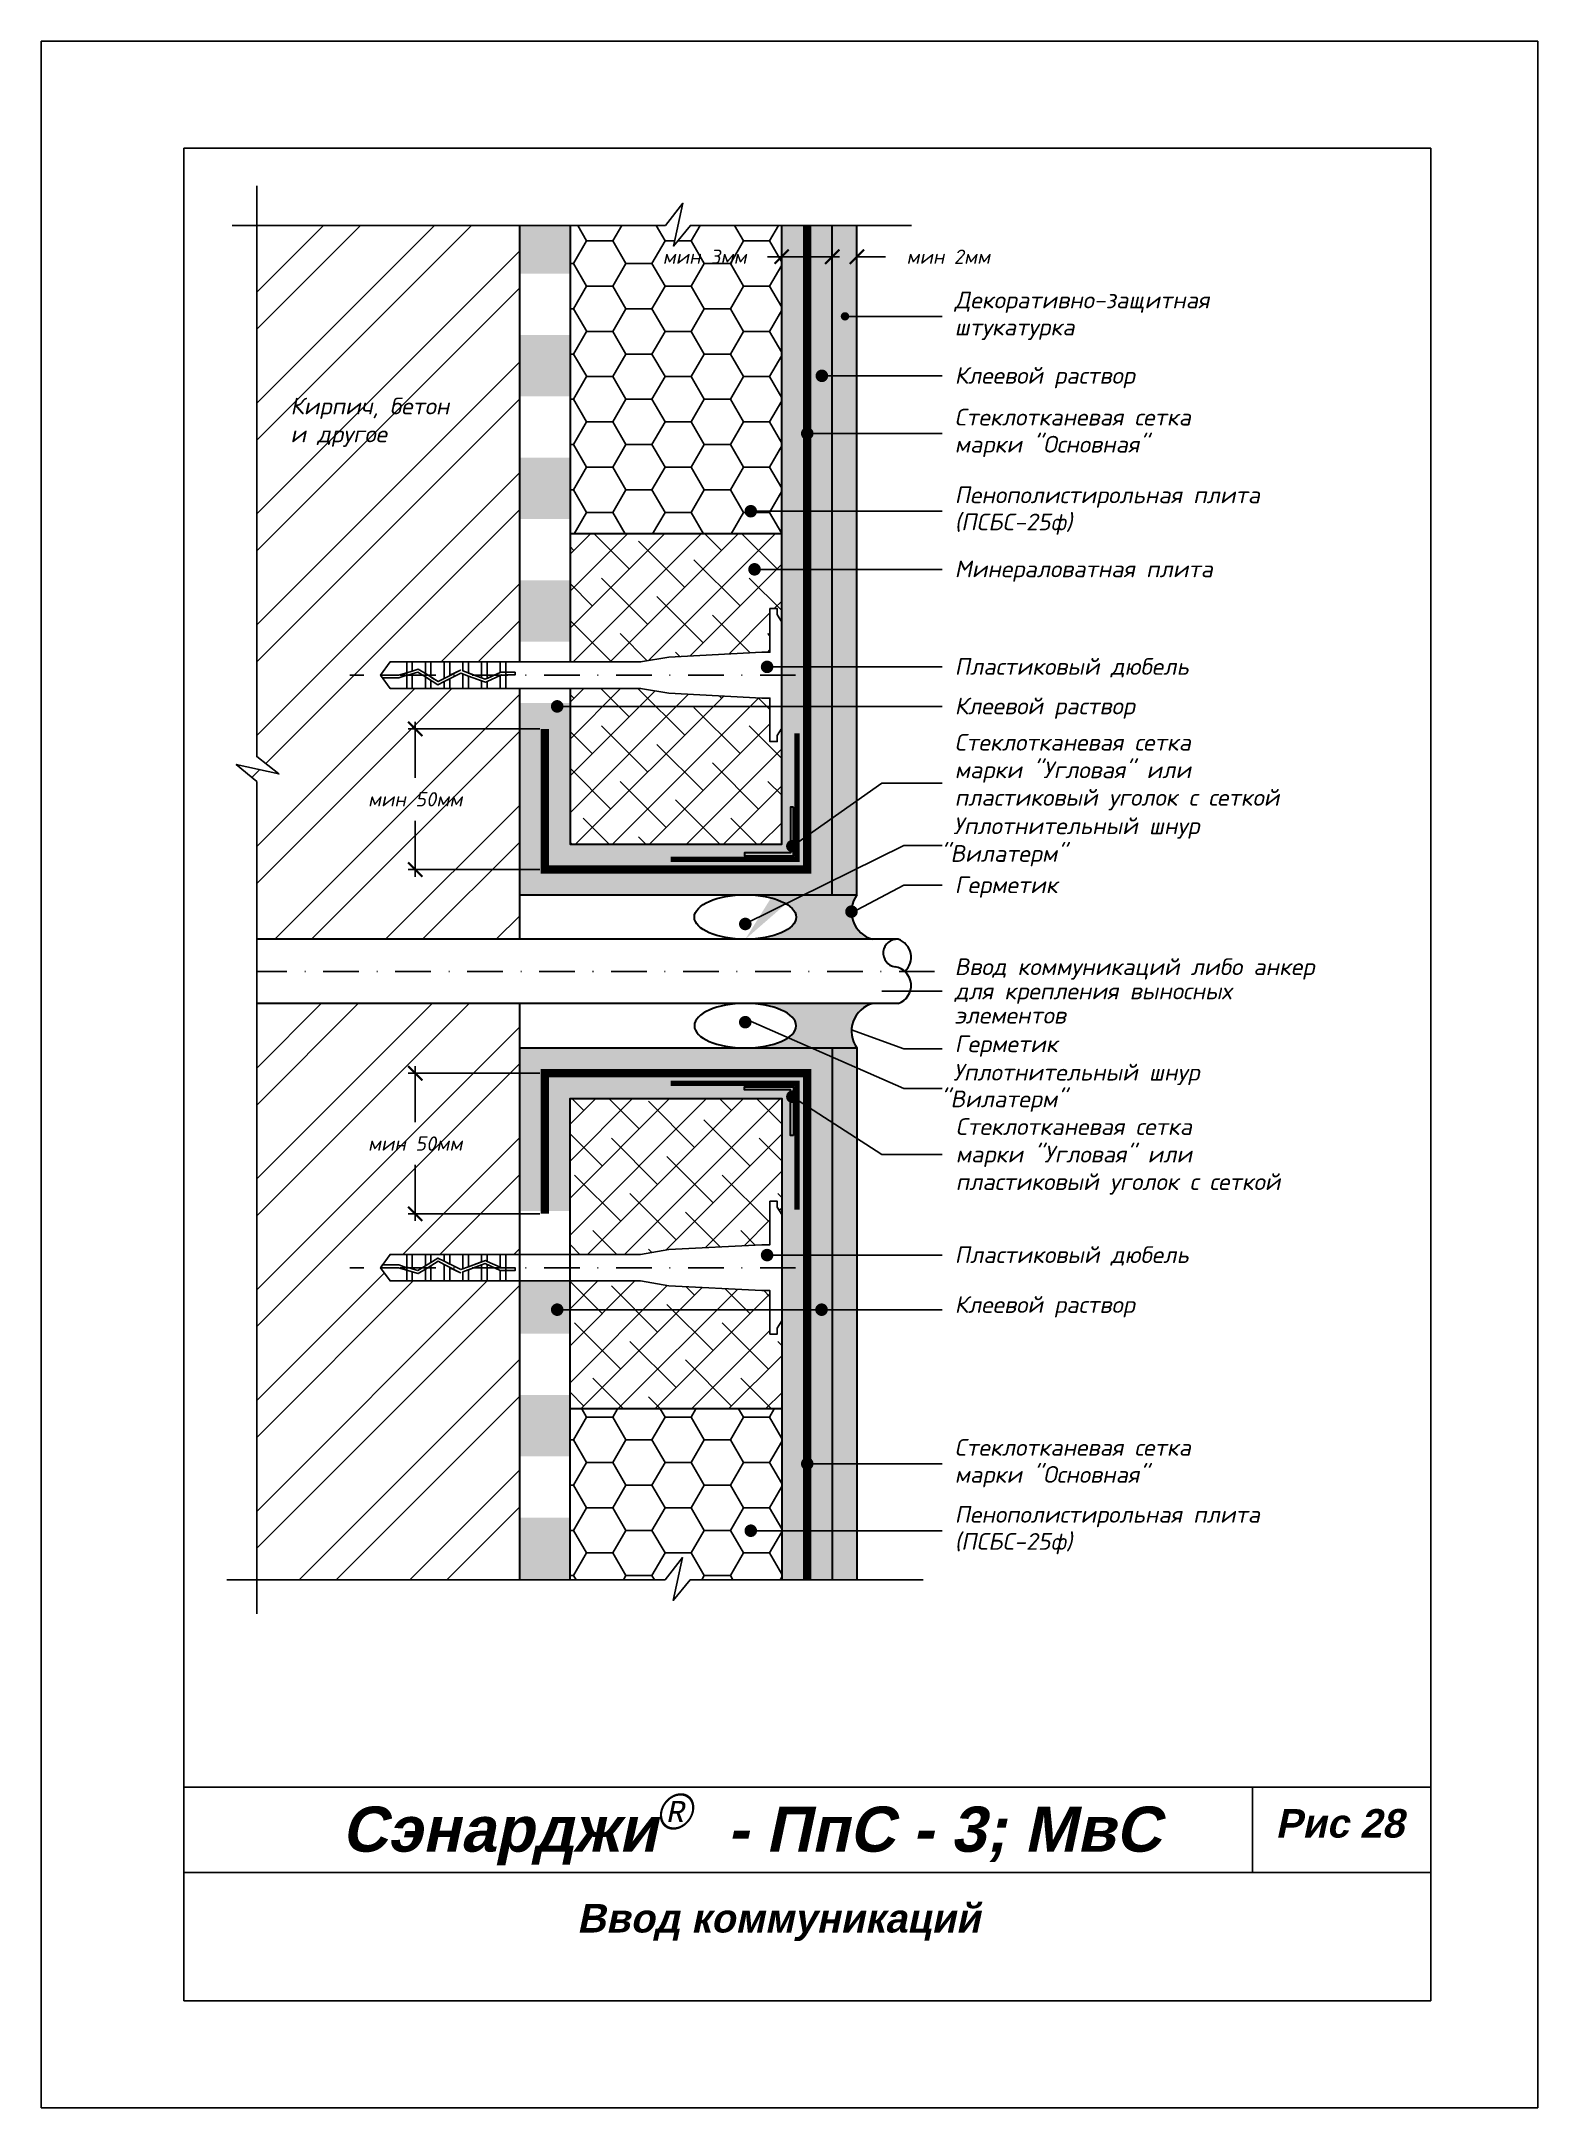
# Model space of a CAD drawing. Header units: inches. Extents: x 47 to 4151, y -1120 to 1902.
# Drawn here: x 1516.9 to 1726.9, y 948.9 to 1238.9 of the extents above; entities that cross this region are included whole.
import ezdxf

# ---------------------------------------------------------------- set-up
doc = ezdxf.new("R2010")
doc.units = ezdxf.units.IN
doc.header["$LTSCALE"] = 10
doc.header["$MEASUREMENT"] = 0
doc.linetypes.add('DASHDOT', pattern=[1, 0.5, -0.25, 0, -0.25])
doc.linetypes.add('HIDDEN', pattern=[0.375, 0.25, -0.125])
doc.layers.add('dim', color=160, linetype='Continuous', lineweight=15)
doc.layers.add('Layer1', color=108, linetype='Continuous', lineweight=30)
for name, color, linetype in [('DUBEL', 142, 'Continuous'), ('hatch', 240, 'Continuous'), ('ndp', 242, 'Continuous'), ('ramka', 248, 'Continuous')]:
    doc.layers.add(name, color=color, linetype=linetype)
doc.layers.add('list', color=5, linetype='Continuous', plot=False)
doc.styles.add('ndp', font='ARIALBD.TTF', dxfattribs={"oblique": 12})
doc.styles.add('style2', font='romans.shx', dxfattribs={"oblique": 12})
doc.dimstyles.new('1', dxfattribs={"dimtxt": 2, "dimasz": 2, "dimexe": 1, "dimexo": 0.7, "dimgap": 2, "dimtad": 0, "dimtih": 1, "dimtoh": 1, "dimdec": 4, "dimzin": 0, "dimdsep": 46, "dimtxsty": 'style2', "dimblk": 'ARCHTICK', "dimcen": 1.5, "dimdle": 1, "dimadec": 0, "dimazin": 0, "dimtfac": 1, "dimtdec": 4, "dimtofl": 0, "dimtmove": 0, "dimatfit": 2, "dimldrblk": 'DOTSMALL', "dimfxl": 1, "dimtolj": 1, "dimtzin": 0, "dimarcsym": 0})
pattern_1 = [(0, (1268.9607, 1252.15536), (0.21875, 0.4375), [0, -0.4375])]
pattern_2 = [(50, (1268.9607, 1252.1554), (2.1035444, -0.184036), [0.219956, -2.419518]), (355, (1268.9607, 1252.1554), (-0.406923, 2.205991), [0.175965, -1.935615]), (100.4514, (1269.136, 1252.14), (1.696623, 2.021953), [0.186934, -2.056274]), (46.1842, (1268.9607, 1252.742), (3.12995, -0.485426), [0.329934, -3.629277]), (96.6356, (1269.2215, 1252.7015), (2.741131, 2.856844), [0.2804, -3.08441]), (351.1842, (1268.9607, 1252.742), (2.74113, 2.856846), [0.263947, -2.903422]), (21, (1269.254, 1252.5953), (1.750579, -1.18078), [0.219956, -2.419518]), (326, (1269.254, 1252.5953), (0.713583, 2.126683), [0.175965, -1.935615]), (71.4514, (1269.3998, 1252.4969), (2.464162, 0.945901), [0.186934, -2.056274]), (37.5, (1268.9607, 1252.15536), (0.0356618, 0.9762943), [0, -1.9121526, 0, -1.964942, 0, -1.9429465]), (7.5, (1268.9607, 1252.1554), (0.771517, 1.1567107), [0, -1.1203103, 0, -1.8681614, 0, -0.7405192]), (327.5, (1268.3067, 1252.1554), (1.5655674, -0.0661478), [0, -0.7331874, 0, -2.2875445, 0, -3.0353956]), (317.5, (1268.0134, 1252.1554), (1.710339, 0.293583), [0, -0.9531436, 0, -1.519164, 0, -2.155571])]
pattern_3 = [(0, (1268.9607, 1252.1554), (5.498905, 3.174794), [3.66594, -7.33187]), (120, (1268.9607, 1252.1554), (-5.498905, 3.174794), [3.66594, -7.33187]), (60, (1268.9607, 1252.1554), (1e-08, 6.349589), [-7.33187, 3.66594])]

msp = doc.modelspace()

# ---------------------------------------------------------------- texts
at = {"layer": 'ndp', "oblique": 12}
for s, height, style, p in [('Декоративно-защитная', 2.34619952, 'style2', (1645.037638, 1201.427647)), ('штукатурка', 2.3461995, 'style2', (1645.037638, 1197.629038)), ('Клеевой раствор', 2.34619952, 'style2', (1645.037638, 1190.840717)), ('Кирпич, бетон', 2.34619952, 'style2', (1551.821782, 1186.54243)), ('Стеклотканевая сетка', 2.34619952, 'style2', (1645.037638, 1184.983297)), ('и другое', 2.3461995, 'style2', (1551.821782, 1182.626291)), ('марки "Основная"', 2.34619952, 'style2', (1645.037638, 1181.184688)), ('Пенополистирольная плита', 2.34619952, 'style2', (1645.037638, 1174.074888)), ('(ПСБС-25ф)', 2.3461995, 'style2', (1645.037638, 1170.27628)), ('Минераловатная плита', 2.34619952, 'style2', (1645.037638, 1163.68339)), ('Пластиковый дюбель', 2.34619952, 'style2', (1645.037638, 1149.994252)), ('Клеевой раствор', 2.34619952, 'style2', (1645.037638, 1144.44956)), ('Стеклотканевая сетка', 2.34619952, 'style2', (1645.037638, 1139.354298)), ('марки "Угловая" или', 2.34619952, 'style2', (1645.037638, 1135.485446)), ('пластиковый уголок с сеткой', 2.34619952, 'style2', (1645.037638, 1131.616594)), ('Уплотнительный шнур', 2.34619952, 'style2', (1644.846211, 1127.629268)), (' "Вилатерм"', 2.34619952, 'style2', (1641.492041, 1123.74625)), ('Герметик', 2.3461995, 'style2', (1645.037638, 1119.352882)), ('Ввод коммуникаций либо анкер', 2.34619952, 'style2', (1645.037638, 1107.853682)), ('для крепления выносных ', 2.34619952, 'style2', (1645.037638, 1104.451939)), ('элементов', 2.3461995, 'style2', (1645.037638, 1101.050196)), ('Герметик', 2.3461995, 'style2', (1645.037638, 1097.032738)), ('Уплотнительный шнур', 2.34619952, 'style2', (1644.846211, 1093.04965)), (' "Вилатерм"', 2.34619952, 'style2', (1641.492041, 1089.301742)), ('Стеклотканевая сетка', 2.34619952, 'style2', (1645.183615, 1085.421673)), ('марки "Угловая" или', 2.34619952, 'style2', (1645.183615, 1081.552821)), ('пластиковый уголок с сеткой', 2.34619952, 'style2', (1645.183615, 1077.683969)), ('Пластиковый дюбель', 2.34619952, 'style2', (1645.037638, 1067.442851)), ('Клеевой раствор', 2.34619952, 'style2', (1645.037638, 1060.443508)), ('Стеклотканевая сетка', 2.34619952, 'style2', (1645.037638, 1040.395122)), ('марки "Основная"', 2.34619952, 'style2', (1645.037638, 1036.596513)), ('Пенополистирольная плита', 2.34619952, 'style2', (1645.037638, 1030.998075)), ('(ПСБС-25ф)', 2.3461995, 'style2', (1645.037638, 1027.199466)), ('Сэнарджи    - ПпС - 3; МвС', 6.33260053, 'ndp', (1559.030959, 984.824696)), ('Рис 28', 4, 'ndp', (1690.069698, 986.80241)), ('Ввод коммуникаций', 4, 'ndp', (1592.038233, 973.480357))]:
    msp.add_text(s, height=height, dxfattribs=dict(at, style=style)).set_placement(p)
at = {"layer": 'ndp', "insert": (1603.093763, 992.963781), "char_height": 5, "attachment_point": 1, "style": 'style2'}
msp.add_mtext('{\\fCentury Gothic|b0|i0|c204|p32;®}', dxfattribs=at)

# ---------------------------------------------------------------- blocks, each defined once
blk = doc.blocks.new('_ArchTick')
at = {"layer": 'DUBEL', "color": 0, "const_width": 0.15}
blk.add_lwpolyline([(-0.5, -0.5), (0.5, 0.5)], dxfattribs=at)
blk = doc.blocks.new('*D256')
at = {"layer": 'Defpoints', "color": 0}
for p in [(1587.51, 1094.07), (1569.34, 1074.35), (1587.51, 1074.35)]:
    blk.add_point(p, dxfattribs=at)
at = {"layer": 'dim', "color": 0, "lineweight": -2}
for p, q in [((1586.81, 1094.07), (1568.34, 1094.07)), ((1569.34, 1095.07), (1569.34, 1087.22)), ((1569.34, 1073.35), (1569.34, 1081.2)), ((1586.81, 1074.35), (1568.34, 1074.35))]:
    blk.add_line(p, q, dxfattribs=at)
at = {"layer": 'dim', "color": 0, "lineweight": -2, "xscale": 2, "yscale": 2, "zscale": 2}
for p, rotation in [((1569.34, 1094.07), 90), ((1569.34, 1074.35), 270)]:
    blk.add_blockref('_ArchTick', p, dxfattribs=dict(at, rotation=rotation))
at = {"layer": 'dim', "color": 0, "insert": (1569.34, 1084.21), "char_height": 2, "attachment_point": 5, "style": 'style2'}
blk.add_mtext('\\A1;{\\fRomanS|b0|i0|c204|p2;мин 50мм}', dxfattribs=at)
blk = doc.blocks.new('_DotSmall')
at = {"layer": 'DUBEL', "color": 0, "const_width": 0.5}
blk.add_lwpolyline([(-0.0625, 0, 1), (0.0625, 0, 1)], format="xyb", close=True, dxfattribs=at)
blk = doc.blocks.new('*D255')
at = {"layer": 'Defpoints', "color": 0}
for p in [(1569.34, 1142.39), (1587.51, 1142.39), (1587.51, 1122.66)]:
    blk.add_point(p, dxfattribs=at)
at = {"layer": 'dim', "color": 0, "lineweight": -2}
for p, q in [((1569.34, 1143.39), (1569.34, 1135.54)), ((1586.81, 1142.39), (1568.34, 1142.39)), ((1569.34, 1121.66), (1569.34, 1129.52)), ((1586.81, 1122.66), (1568.34, 1122.66))]:
    blk.add_line(p, q, dxfattribs=at)
at = {"layer": 'dim', "color": 0, "lineweight": -2, "xscale": 2, "yscale": 2, "zscale": 2}
for p, rotation in [((1569.34, 1142.39), 90), ((1569.34, 1122.66), 270)]:
    blk.add_blockref('_ArchTick', p, dxfattribs=dict(at, rotation=rotation))
at = {"layer": 'dim', "color": 0, "insert": (1569.34, 1132.53), "char_height": 2, "attachment_point": 5, "style": 'style2'}
blk.add_mtext('\\A1;{\\fRomanS|b0|i0|c204|p2;мин 50мм}', dxfattribs=at)
blk = doc.blocks.new('*D254')
at = {"layer": 'Defpoints', "color": 0, "lineweight": 40}
for p in [(1620.78, 1208.67), (1620.78, 1207.5), (1627.87, 1206.92)]:
    blk.add_point(p, dxfattribs=at)
at = {"layer": 'Layer1', "color": 0, "lineweight": -2}
for p, q in [((1620.78, 1208.2), (1620.78, 1209.67)), ((1627.87, 1207.62), (1627.87, 1209.67)), ((1620.78, 1208.67), (1618.78, 1208.67)), ((1628.87, 1208.67), (1620.78, 1208.67))]:
    blk.add_line(p, q, dxfattribs=at)
at = {"layer": 'Layer1', "color": 0, "lineweight": -2, "xscale": 2, "yscale": 2, "zscale": 2, "rotation": 180}
blk.add_blockref('_ArchTick', (1620.78, 1208.67), dxfattribs=at)
at = {"layer": 'Layer1', "color": 0, "lineweight": -2, "xscale": 2, "yscale": 2, "zscale": 2}
blk.add_blockref('_ArchTick', (1627.87, 1208.67), dxfattribs=at)
at = {"layer": 'Layer1', "color": 0, "insert": (1609.96, 1208.67), "char_height": 2, "attachment_point": 5, "style": 'style2'}
blk.add_mtext('\\A1;{\\fRomanS|b0|i0|c204|p2;мин 3мм}', dxfattribs=at)
blk = doc.blocks.new('*D253')
at = {"layer": 'Defpoints', "color": 0, "lineweight": 40}
for p in [(1627.87, 1206.92), (1631.33, 1208.67), (1631.33, 1206.8)]:
    blk.add_point(p, dxfattribs=at)
at = {"layer": 'Layer1', "color": 0, "lineweight": -2}
for p, q in [((1627.87, 1207.62), (1627.87, 1209.67)), ((1631.33, 1207.5), (1631.33, 1209.67)), ((1627.87, 1208.67), (1625.87, 1208.67)), ((1631.33, 1208.67), (1635.33, 1208.67))]:
    blk.add_line(p, q, dxfattribs=at)
at = {"layer": 'Layer1', "color": 0, "lineweight": -2, "xscale": 2, "yscale": 2, "zscale": 2}
blk.add_blockref('_ArchTick', (1627.87, 1208.67), dxfattribs=at)
at = {"layer": 'Layer1', "color": 0, "lineweight": -2, "xscale": 2, "yscale": 2, "zscale": 2, "rotation": 180}
blk.add_blockref('_ArchTick', (1631.33, 1208.67), dxfattribs=at)
at = {"layer": 'Layer1', "color": 0, "insert": (1644.15, 1208.67), "char_height": 2, "attachment_point": 5, "style": 'style2'}
blk.add_mtext('\\A1;{\\fRomanS|b0|i0|c204|p2;мин 2мм}', dxfattribs=at)

# ---------------------------------------------------------------- dimensions: what is measured, and where the dimension line sits
at = {"layer": 'dim'}
for base, p1, p2, angle, picture, middle in [((1569.341877, 1142.391021), (1587.513927, 1122.663086), (1587.513927, 1142.391021), 90, '*D255', (1569.341877, 1132.527053)), ((1569.341877, 1074.345783), (1587.513927, 1094.073718), (1587.513927, 1074.345783), 270, '*D256', (1569.341877, 1084.20975))]:
    dim = msp.add_linear_dim(base=base, p1=p1, p2=p2, angle=angle, text='{\\fRomanS|b0|i0|c204|p2;мин 50мм}', dimstyle='1', dxfattribs=at)
    dim.commit()
    dim.dimension.update_dxf_attribs({"geometry": picture, "text_midpoint": middle})
at = {"layer": 'Layer1', "color": 1}
for base, p2, text, picture, middle in [((1620.775644, 1208.667275), (1620.775644, 1207.498577), '{\\fRomanS|b0|i0|c204|p2;мин 3мм}', '*D254', (1609.959934, 1208.667275)), ((1631.3297, 1208.667275), (1631.3297, 1206.798372), '{\\fRomanS|b0|i0|c204|p2;мин 2мм}', '*D253', (1644.14541, 1208.667275))]:
    dim = msp.add_linear_dim(base=base, p1=(1627.874245, 1206.915179), p2=p2, text=text, dimstyle='1', dxfattribs=at)
    dim.commit()
    dim.dimension.update_dxf_attribs({"geometry": picture, "text_midpoint": middle})

# ---------------------------------------------------------------- hatches: boundary and pattern name
at = {"layer": 'dim'}
h = msp.add_hatch(color=1, dxfattribs=at)
edge = h.paths.add_edge_path()
edge.add_arc((1634.584517, 1116.755814), 4.019186, 144.07832734, 173.7256647, ccw=False)
edge.add_line((1631.3297, 1119.113785), (1627.874245, 1119.113785))
edge.add_line((1627.874245, 1119.113785), (1623.930033, 1119.113785))
edge.add_line((1623.930033, 1119.113785), (1621.38522, 1117.856329))
edge.add_ellipse((1615.657748, 1115.99265), major_axis=(-7.140106, 0), ratio=0.4371273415, start_angle=90, end_angle=216.66361701, ccw=False)
edge.add_line((1615.657748, 1112.871514), (1633.552008, 1112.871514))
edge.add_arc((1634.584517, 1116.755814), 4.019186, 186.2743353, 255.11410395, ccw=False)
edge.add_arc((1630.56533, 1116.755814), 0.439912, 180, 273.13716765, ccw=False)
edge.add_arc((1630.56533, 1116.755814), 0.439912, 86.86283235, 180, ccw=False)
edge = h.paths.add_edge_path()
edge.add_line((1623.930033, 1119.113785), (1615.657748, 1119.113785))
edge.add_ellipse((1615.657748, 1115.99265), major_axis=(-7.140106, 0), ratio=0.4371273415, start_angle=216.66361701, end_angle=270, ccw=False)
edge.add_line((1621.38522, 1117.856329), (1623.930033, 1119.113785))
edge = h.paths.add_edge_path()
edge.add_line((1633.552008, 1103.865289), (1615.657748, 1103.865289))
edge.add_ellipse((1615.657748, 1100.744154), major_axis=(-7.140106, 0), ratio=0.4371273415, start_angle=147.44362343, end_angle=270, ccw=False)
edge.add_line((1621.675875, 1099.06458), (1624.954619, 1097.623018))
edge.add_line((1624.954619, 1097.623018), (1627.874245, 1097.623018))
edge.add_line((1627.874245, 1097.623018), (1631.3297, 1097.623018))
edge.add_arc((1634.584517, 1099.980989), 4.019186, 104.88589605, 215.92167266, ccw=False)
edge = h.paths.add_edge_path()
edge.add_ellipse((1615.657748, 1100.744154), major_axis=(-7.140106, 0), ratio=0.4371273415, start_angle=90, end_angle=147.44362343, ccw=False)
edge.add_line((1615.657748, 1097.623018), (1624.954619, 1097.623018))
edge.add_line((1624.954619, 1097.623018), (1621.675875, 1099.06458))
at = {"layer": 'hatch'}
h = msp.add_hatch(dxfattribs=at)
h.set_pattern_fill('ANSI32', color=256, scale=29.327494, style=0)
h.set_pattern_definition([(45, (1268.961, 1252.155), (-7.77663, 7.77663), []), (45, (1274.145, 1252.155), (-7.77663, 7.77663), [])])
h.paths.add_polyline_path([(1583.964627, 1064.924166), (1582.058198, 1064.924166), (1581.278975, 1064.924166), (1579.430973, 1064.924166), (1578.65175, 1064.924166), (1576.803747, 1064.924166), (1576.024524, 1064.924166), (1574.176522, 1064.924166), (1573.397299, 1064.924166), (1571.549296, 1064.924166), (1570.770073, 1064.924166), (1568.922071, 1064.924166), (1568.142848, 1064.924166), (1565.816097, 1064.924166), (1564.47339, 1066.787015), (1564.758409, 1067.182445), (1565.816097, 1068.649863), (1568.142848, 1068.649863), (1570.770073, 1068.649863), (1571.549296, 1068.649863), (1573.397299, 1068.649863), (1574.176522, 1068.649863), (1576.803747, 1068.649863), (1578.65175, 1068.649863), (1581.278975, 1068.649863), (1582.058198, 1068.649863), (1583.964627, 1068.649863), (1583.964627, 1103.865289), (1547.099033, 1103.865289), (1547.099033, 1022.977971), (1583.964627, 1022.977971)])
h.paths.add_polyline_path([(1583.964627, 1148.08694), (1582.058198, 1148.08694), (1581.278975, 1148.08694), (1578.65175, 1148.08694), (1576.024524, 1148.08694), (1574.176522, 1148.08694), (1571.549296, 1148.08694), (1568.142848, 1148.08694), (1565.816097, 1148.08694), (1564.47339, 1149.949789), (1565.816097, 1151.812637), (1568.142848, 1151.812637), (1568.922071, 1151.812637), (1571.549296, 1151.812637), (1574.176522, 1151.812637), (1576.803747, 1151.812637), (1579.430973, 1151.812637), (1582.058198, 1151.812637), (1583.964627, 1151.812637), (1583.964627, 1167.301113), (1583.964627, 1183.709662), (1583.964627, 1200.514066), (1583.964627, 1213.053636), (1547.099033, 1213.053636), (1547.099033, 1138.529368), (1550.213707, 1136.074636), (1544.212695, 1137.386797), (1547.099033, 1135.014816), (1547.099033, 1112.871514), (1583.964627, 1112.871514)])
h.paths.add_polyline_path([(1561.05905, 1085.718949), (1577.624704, 1085.718949), (1577.624704, 1082.700552), (1561.05905, 1082.700552)], flags=24)
h.paths.add_polyline_path([(1561.05905, 1134.036252), (1577.624704, 1134.036252), (1577.624704, 1131.017855), (1561.05905, 1131.017855)], flags=24)
h.paths.add_polyline_path([(1551.391219, 1181.382349), (1568.429096, 1181.132999), (1569.177147, 1184.652299), (1552.139269, 1184.901649)], flags=24)
h.paths.add_polyline_path([(1551.154144, 1185.14453), (1579.978881, 1184.812064), (1580.976281, 1189.504463), (1552.151544, 1189.836929)], flags=24)
h = msp.add_hatch(dxfattribs=at)
h.set_pattern_fill('DOTS', color=256, scale=7, style=0)
h.set_pattern_definition(pattern_1)
h.paths.add_polyline_path([(1627.874245, 1213.053636), (1624.324945, 1213.053636), (1624.324945, 1122.663086), (1587.513927, 1122.663086), (1587.513927, 1137.450453), (1583.964627, 1137.450453), (1583.964627, 1119.113785), (1627.874245, 1119.113785)])
h.paths.add_polyline_path([(1624.324945, 1213.053636), (1620.775644, 1213.053636), (1620.775644, 1153.367014), (1620.775644, 1142.505174), (1620.775644, 1126.212386), (1591.063227, 1126.212386), (1591.063227, 1137.450453), (1587.513927, 1137.450453), (1587.513927, 1122.663086), (1624.324945, 1122.663086)], flags=16)
h.paths.add_polyline_path([(1622.710785, 1125.955696, -0.3248751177), (1622.406881, 1125.537336), (1622.406881, 1124.58115), (1615.568467, 1124.58115), (1615.568467, 1124.988959), (1621.999072, 1124.988959), (1621.999072, 1125.609795, -0.2301352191), (1621.83096, 1125.955696, -0.2301352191), (1621.999072, 1126.301596), (1621.999072, 1131.419563), (1622.406881, 1131.419563), (1622.406881, 1126.374055, -0.3248751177)], flags=0)
h.paths.add_polyline_path([(1591.063227, 1146.056979), (1583.964627, 1146.056979), (1583.964627, 1137.450453), (1591.063227, 1137.450453)], flags=17)
h.paths.add_polyline_path([(1591.063227, 1163.27003), (1583.964627, 1163.27003), (1583.964627, 1154.663504), (1591.063227, 1154.663504)], flags=17)
h.paths.add_polyline_path([(1591.063227, 1180.483081), (1583.964627, 1180.483081), (1583.964627, 1171.876556), (1591.063227, 1171.876556)], flags=17)
h.paths.add_polyline_path([(1591.063227, 1197.696132), (1583.964627, 1197.696132), (1583.964627, 1189.089607), (1591.063227, 1189.089607)], flags=17)
h.paths.add_polyline_path([(1591.063227, 1213.053636), (1583.964627, 1213.053636), (1583.964627, 1206.302658), (1591.063227, 1206.302658)], flags=17)
h = msp.add_hatch(dxfattribs=at)
h.set_pattern_fill('HONEY', color=256, scale=29.327494, style=0)
h.set_pattern_definition(pattern_3)
h.paths.add_polyline_path([(1620.775644, 1213.053636), (1607.969567, 1213.053636), (1605.597586, 1210.167297), (1606.228703, 1213.053636), (1591.063227, 1213.053636), (1591.063227, 1200.514066), (1591.063227, 1183.709662), (1591.063227, 1169.777067), (1620.775644, 1169.777067)])
h.paths.add_polyline_path([(1603.636403, 1210.176473), (1618.275644, 1210.176473), (1618.275644, 1207.158076), (1603.636403, 1207.158076)], flags=24)
h = msp.add_hatch(dxfattribs=at)
h.set_pattern_fill('AR-CONC', color=256, scale=0.293275, style=0)
h.set_pattern_definition(pattern_2)
h.paths.add_polyline_path([(1631.3297, 1213.053636), (1627.874245, 1213.053636), (1627.874245, 1119.113785), (1631.3297, 1119.113785)])
h = msp.add_hatch(dxfattribs=at)
h.set_pattern_fill('ANSI38', color=256, scale=29.327494, style=0)
h.set_pattern_definition([(45, (790.6054, 957.471), (-2.592209, 2.592209), []), (135, (790.6054, 957.471), (-7.776626, 2.592209), [9.16484, -5.498905])])
h.paths.add_polyline_path([(1620.775644, 1142.505174), (1620.145935, 1141.463004), (1620.145935, 1140.621374), (1619.125071, 1140.621374), (1619.125071, 1146.730039), (1617.988978, 1146.730039), (1604.932471, 1147.411384), (1600.969823, 1148.08694), (1591.063227, 1148.08694), (1591.063227, 1142.391021), (1591.063227, 1126.212386), (1620.775644, 1126.212386)])
h.paths.add_polyline_path([(1619.125071, 1159.278203), (1620.145935, 1159.278203), (1620.145935, 1158.436574), (1620.775644, 1157.394404), (1620.775644, 1169.777067), (1591.063227, 1169.777067), (1591.063227, 1159.195424), (1591.063227, 1151.812637), (1600.969823, 1151.812637), (1604.932471, 1152.488193), (1617.988978, 1153.169539), (1619.125071, 1153.169539)])
h = msp.add_hatch(dxfattribs=at)
h.set_pattern_fill('DOTS', color=256, scale=7, style=0)
h.set_pattern_definition(pattern_1)
h.paths.add_polyline_path([(1624.324945, 1094.073718), (1587.513927, 1094.073718), (1587.513927, 1083.350234), (1591.063227, 1083.350234), (1591.063227, 1090.524417), (1620.775644, 1090.524417), (1620.775644, 1022.977971), (1624.324945, 1022.977971)], flags=16)
h.paths.add_polyline_path([(1622.710785, 1090.781108, -0.3248751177), (1622.406881, 1090.362748), (1622.406881, 1085.31724), (1621.999072, 1085.31724), (1621.999072, 1090.435207, -0.2301352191), (1621.83096, 1090.781108, -0.2301352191), (1621.999072, 1091.127008), (1621.999072, 1091.747844), (1615.568467, 1091.747844), (1615.568467, 1092.155654), (1622.406881, 1092.155654), (1622.406881, 1091.199467, -0.3248751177)], flags=0)
h.paths.add_polyline_path([(1627.874245, 1097.623018), (1583.964627, 1097.623018), (1583.964627, 1091.956759), (1587.513927, 1091.956759), (1587.513927, 1094.073718), (1624.324945, 1094.073718), (1624.324945, 1022.977971), (1627.874245, 1022.977971)])
h.paths.add_polyline_path([(1591.063227, 1083.350234), (1587.513927, 1083.350234), (1587.513927, 1074.743708), (1591.063227, 1074.743708)], flags=0)
h.paths.add_polyline_path([(1587.513927, 1083.350234), (1583.964627, 1083.350234), (1583.964627, 1074.743708), (1587.513927, 1074.743708)], flags=17)
h.paths.add_polyline_path([(1591.063227, 1064.924166), (1583.964627, 1064.924166), (1583.964627, 1057.530657), (1591.063227, 1057.530657)], flags=17)
h.paths.add_polyline_path([(1591.063227, 1048.924131), (1583.964627, 1048.924131), (1583.964627, 1040.317606), (1591.063227, 1040.317606)], flags=17)
h.paths.add_polyline_path([(1591.063227, 1031.71108), (1583.964627, 1031.71108), (1583.964627, 1023.104554), (1591.063227, 1023.104554)], flags=17)
h.paths.add_polyline_path([(1587.513927, 1091.956759), (1583.964627, 1091.956759), (1583.964627, 1083.350234), (1587.513927, 1083.350234)], flags=16)
h = msp.add_hatch(dxfattribs=at)
h.set_pattern_fill('AR-CONC', color=256, scale=0.293275, style=0)
h.set_pattern_definition(pattern_2)
h.paths.add_polyline_path([(1627.874245, 1022.977971), (1631.3297, 1022.977971), (1631.3297, 1097.623018), (1627.874245, 1097.623018)])
h = msp.add_hatch(dxfattribs=at)
h.set_pattern_fill('ANSI38', color=256, scale=29.327494, style=0)
h.set_pattern_definition([(45, (1268.9607, 1252.1554), (-2.59221, 2.59221), []), (135, (1268.9607, 1252.1554), (-7.776626, 2.59221), [9.16484, -5.4989])])
h.paths.add_polyline_path([(1620.775644, 1090.524417), (1591.063227, 1090.524417), (1591.063227, 1074.054685), (1619.125071, 1074.054685), (1619.125071, 1076.115429), (1620.145935, 1076.115429), (1620.145935, 1075.2738), (1620.775644, 1074.23163)])
h.paths.add_polyline_path([(1619.125071, 1074.054685), (1591.063227, 1074.054685), (1591.063227, 1068.649863), (1600.969823, 1068.649863), (1604.932471, 1069.325419), (1617.988978, 1070.006764), (1619.125071, 1070.006764)])
h.paths.add_polyline_path([(1620.775644, 1059.3424), (1620.145935, 1058.300229), (1620.145935, 1057.4586), (1619.125071, 1057.4586), (1619.125071, 1063.567265), (1617.988978, 1063.567265), (1604.932471, 1064.24861), (1600.969823, 1064.924166), (1591.063227, 1064.924166), (1591.063227, 1050.072391), (1591.063227, 1046.959737), (1620.775644, 1046.959737)])
h = msp.add_hatch(dxfattribs=at)
h.set_pattern_fill('HONEY', color=256, scale=29.327494, style=0)
h.set_pattern_definition(pattern_3)
h.paths.add_polyline_path([(1620.775644, 1046.959737), (1591.063227, 1046.959737), (1591.063227, 1033.267988), (1591.063227, 1022.977971), (1604.397636, 1022.977971), (1606.852368, 1026.092644), (1605.540207, 1020.091632), (1607.912188, 1022.977971), (1620.775644, 1022.977971)])
at = {"layer": 'Layer1'}
for points in [[(1622.406881, 1131.419563), (1621.999072, 1131.419563), (1621.999072, 1124.988959), (1615.568467, 1124.988959), (1615.568467, 1124.58115), (1622.406881, 1124.58115)], [(1622.406881, 1085.31724), (1621.999072, 1085.31724), (1621.999072, 1091.747844), (1615.568467, 1091.747844), (1615.568467, 1092.155654), (1622.406881, 1092.155654)]]:
    msp.add_hatch(color=256, dxfattribs=at).paths.add_polyline_path(points)

# ---------------------------------------------------------------- linework, layer by layer
at = {"layer": 'DUBEL', "linetype": 'DASHDOT'}
for p, q in [((1622.728442, 1149.949789), (1560.160842, 1149.949789)), ((1622.728442, 1066.787015), (1560.160842, 1066.787015))]:
    msp.add_line(p, q, dxfattribs=at)
at = {"layer": 'DUBEL', "linetype": 'HIDDEN', "const_width": 1.1731}
for points in [[(1587.513927, 1142.391021), (1587.513927, 1122.663086), (1624.324945, 1122.663086), (1624.324945, 1213.053636)], [(1587.513927, 1074.345783), (1587.513927, 1094.073718), (1624.324945, 1094.073718), (1624.324945, 1022.977971)]]:
    msp.add_lwpolyline(points, dxfattribs=at)
at = {"layer": 'DUBEL'}
for points in [[(1617.988978, 1146.730039), (1619.125071, 1146.730039), (1619.125071, 1140.621374), (1620.145935, 1140.621374), (1620.145935, 1141.463004), (1620.775644, 1142.505174), (1620.775644, 1157.394404), (1620.145935, 1158.436574), (1620.145935, 1159.278203), (1619.125071, 1159.278203), (1619.125071, 1153.169539), (1617.988978, 1153.169539), (1604.932471, 1152.488193), (1600.969823, 1151.812637), (1582.058198, 1151.812637), (1582.058198, 1150.364669), (1583.3486, 1150.364669), (1583.3486, 1149.969238), (1582.058198, 1149.969238), (1582.058198, 1150.364669), (1582.058198, 1148.08694), (1581.278975, 1148.08694), (1581.278975, 1149.890089), (1581.455571, 1149.969238), (1582.058198, 1149.949789), (1582.058198, 1150.364669), (1581.371009, 1150.364669), (1581.278975, 1150.32342), (1581.278975, 1151.812637), (1582.058198, 1151.812637), (1579.430973, 1151.812637), (1579.430973, 1149.495154), (1581.278975, 1150.32342), (1579.167428, 1149.377034), (1578.65175, 1149.566098), (1578.65175, 1151.812637), (1579.430973, 1151.812637), (1576.803747, 1151.812637), (1576.803747, 1150.243634), (1578.65175, 1149.566098), (1576.024524, 1150.529322), (1576.024524, 1151.812637), (1576.803747, 1151.812637), (1574.176522, 1151.812637), (1574.176522, 1149.949789), (1575.699832, 1150.648365), (1573.397299, 1149.482207), (1573.397299, 1151.812637), (1574.176522, 1151.812637), (1571.549296, 1151.812637), (1571.549296, 1149.949789), (1571.549296, 1149.677865), (1572.554141, 1149.055175), (1573.397299, 1149.482207), (1572.554141, 1149.055175), (1570.770073, 1150.16074), (1570.770073, 1151.812637), (1571.549296, 1151.812637), (1568.922071, 1151.812637), (1568.922071, 1150.52556), (1569.774729, 1150.777542), (1570.770073, 1150.16074), (1569.774729, 1150.777542), (1568.922071, 1150.52556), (1568.922071, 1151.812637), (1568.142848, 1151.812637), (1568.142848, 1150.29528), (1568.922071, 1150.52556), (1568.142848, 1150.29528), (1568.142848, 1151.812637), (1565.816097, 1151.812637), (1564.47339, 1149.949789), (1566.973773, 1149.949789), (1568.142848, 1150.29528), (1568.142848, 1149.949789), (1567.03098, 1149.554358), (1564.758409, 1149.554358), (1564.47339, 1149.949789), (1565.816097, 1148.08694), (1568.142848, 1148.08694), (1568.142848, 1149.882943), (1568.922071, 1150.113223), (1568.922071, 1148.08694), (1568.922071, 1149.949789), (1568.922071, 1150.113223), (1569.716968, 1150.348136), (1570.770073, 1149.695539), (1570.770073, 1148.08694), (1568.142848, 1148.08694), (1571.549296, 1148.08694), (1571.549296, 1149.212664), (1570.770073, 1149.695539), (1572.534653, 1148.602051), (1573.397299, 1149.038952), (1573.397299, 1148.08694), (1571.549296, 1148.08694), (1574.176522, 1148.08694), (1574.176522, 1149.433603), (1573.397299, 1149.038952), (1575.725127, 1150.217921), (1576.803747, 1149.822465), (1576.803747, 1148.08694), (1574.176522, 1148.08694), (1576.024524, 1148.08694), (1576.024524, 1149.949789), (1576.024524, 1150.108153), (1576.024524, 1148.08694), (1578.65175, 1148.08694), (1578.65175, 1149.144929), (1576.803747, 1149.822465), (1579.182353, 1148.950393), (1579.430973, 1149.061823), (1579.430973, 1148.08694), (1579.430973, 1149.061823), (1581.278975, 1149.890089), (1581.278975, 1148.08694), (1578.65175, 1148.08694), (1582.058198, 1148.08694), (1600.969823, 1148.08694), (1604.932471, 1147.411384), (1617.988978, 1146.730039)], [(1617.988978, 1070.006764), (1619.125071, 1070.006764), (1619.125071, 1076.115429), (1620.145935, 1076.115429), (1620.145935, 1075.2738), (1620.775644, 1074.23163), (1620.775644, 1059.3424), (1620.145935, 1058.300229), (1620.145935, 1057.4586), (1619.125071, 1057.4586), (1619.125071, 1063.567265), (1617.988978, 1063.567265), (1604.932471, 1064.24861), (1600.969823, 1064.924166), (1582.058198, 1064.924166), (1582.058198, 1066.372134), (1583.3486, 1066.372134), (1583.3486, 1066.767565), (1582.058198, 1066.767565), (1582.058198, 1066.372134), (1582.058198, 1068.649863), (1581.278975, 1068.649863), (1581.278975, 1066.846714), (1581.455571, 1066.767565), (1582.058198, 1066.787015), (1582.058198, 1066.372134), (1581.371009, 1066.372134), (1581.278975, 1066.413383), (1581.278975, 1064.924166), (1582.058198, 1064.924166), (1579.430973, 1064.924166), (1579.430973, 1067.241649), (1581.278975, 1066.413383), (1579.167428, 1067.359769), (1578.65175, 1067.170705), (1578.65175, 1064.924166), (1579.430973, 1064.924166), (1576.803747, 1064.924166), (1576.803747, 1066.493169), (1578.65175, 1067.170705), (1576.024524, 1066.207481), (1576.024524, 1064.924166), (1576.803747, 1064.924166), (1574.176522, 1064.924166), (1574.176522, 1066.787015), (1575.699832, 1066.088439), (1573.397299, 1067.254596), (1573.397299, 1064.924166), (1574.176522, 1064.924166), (1571.549296, 1064.924166), (1571.549296, 1066.787015), (1571.549296, 1067.058938), (1572.554141, 1067.681628), (1573.397299, 1067.254596), (1572.554141, 1067.681628), (1570.770073, 1066.576063), (1570.770073, 1064.924166), (1571.549296, 1064.924166), (1568.922071, 1064.924166), (1568.922071, 1066.211243), (1569.774729, 1065.959261), (1570.770073, 1066.576063), (1569.774729, 1065.959261), (1568.922071, 1066.211243), (1568.922071, 1064.924166), (1568.142848, 1064.924166), (1568.142848, 1066.441523), (1568.922071, 1066.211243), (1568.142848, 1066.441523), (1568.142848, 1064.924166), (1565.816097, 1064.924166), (1564.47339, 1066.787015), (1566.973773, 1066.787015), (1568.142848, 1066.441523), (1568.142848, 1066.787015), (1567.03098, 1067.182445), (1564.758409, 1067.182445), (1564.47339, 1066.787015), (1565.816097, 1068.649863), (1568.142848, 1068.649863), (1568.142848, 1066.85386), (1568.922071, 1066.62358), (1568.922071, 1068.649863), (1568.922071, 1066.787015), (1568.922071, 1066.62358), (1569.716968, 1066.388668), (1570.770073, 1067.041264), (1570.770073, 1068.649863), (1568.142848, 1068.649863), (1571.549296, 1068.649863), (1571.549296, 1067.524139), (1570.770073, 1067.041264), (1572.534653, 1068.134753), (1573.397299, 1067.697851), (1573.397299, 1068.649863), (1571.549296, 1068.649863), (1574.176522, 1068.649863), (1574.176522, 1067.3032), (1573.397299, 1067.697851), (1575.725127, 1066.518882), (1576.803747, 1066.914339), (1576.803747, 1068.649863), (1574.176522, 1068.649863), (1576.024524, 1068.649863), (1576.024524, 1066.787015), (1576.024524, 1066.628651), (1576.024524, 1068.649863), (1578.65175, 1068.649863), (1578.65175, 1067.591875), (1576.803747, 1066.914339), (1579.182353, 1067.786411), (1579.430973, 1067.67498), (1579.430973, 1068.649863), (1579.430973, 1067.67498), (1581.278975, 1066.846714), (1581.278975, 1068.649863), (1578.65175, 1068.649863), (1582.058198, 1068.649863), (1600.969823, 1068.649863), (1604.932471, 1069.325419), (1617.988978, 1070.006764)]]:
    msp.add_lwpolyline(points, close=True, dxfattribs=at)
at = {"layer": 'hatch', "linetype": 'DASHDOT'}
msp.add_line((1642.239145, 1108.368402), (1547.099033, 1108.368402), dxfattribs=at)
at = {"layer": 'hatch'}
for points in [[(1547.099033, 1218.604056), (1547.099033, 1138.529368), (1550.213707, 1136.074636), (1544.212695, 1137.386797), (1547.099033, 1135.014816), (1547.099033, 1018.187166)], [(1543.62777, 1213.053636), (1604.455015, 1213.053636), (1606.909747, 1216.16831), (1605.597586, 1210.167297), (1607.969567, 1213.053636), (1638.997735, 1213.053636)], [(1542.921127, 1022.977971), (1604.397636, 1022.977971), (1606.852368, 1026.092644), (1605.540207, 1020.091632), (1607.912188, 1022.977971), (1640.623637, 1022.977971)]]:
    msp.add_lwpolyline(points, dxfattribs=at)
at = {"layer": 'Layer1'}
for p, q in [((1583.964627, 1213.053636), (1583.964627, 1151.812637)), ((1591.063227, 1213.053636), (1591.063227, 1151.812637)), ((1620.775644, 1153.367014), (1620.775644, 1213.053636)), ((1620.775644, 1169.777067), (1591.063227, 1169.777067)), ((1583.964627, 1148.08694), (1583.964627, 1112.871514)), ((1637.112375, 1112.871514), (1547.099033, 1112.871514)), ((1637.112375, 1103.865289), (1547.099033, 1103.865289)), ((1583.964627, 1103.865289), (1583.964627, 1022.977971)), ((1620.775644, 1046.959737), (1591.063227, 1046.959737))]:
    msp.add_line(p, q, dxfattribs=at)
for points in [[(1583.964627, 1119.113785), (1627.874245, 1119.113785), (1627.874245, 1213.053636)], [(1631.3297, 1119.113785), (1631.3297, 1119.113785), (1631.3297, 1213.053636)], [(1627.874245, 1119.113785), (1631.3297, 1119.113785), (1631.3297, 1162.673987)], [(1591.063227, 1148.08694), (1591.063227, 1126.212386), (1620.775644, 1126.212386), (1620.775644, 1153.367014)], [(1583.964627, 1097.623018), (1627.874245, 1097.623018), (1627.874245, 1022.977971)], [(1627.874245, 1097.623018), (1631.3297, 1097.623018), (1631.3297, 1022.977971)], [(1591.063227, 1022.977971), (1591.063227, 1090.524417), (1620.775644, 1090.524417), (1620.775644, 1022.977971)]]:
    msp.add_lwpolyline(points, dxfattribs=at)
at = {"layer": 'Layer1', "linetype": 'HIDDEN'}
for points in [[(1622.910785, 1141.803035, 0.75, 0.75, 0), (1622.910785, 1124.077245, 0.75, 0.75, 0), (1605.184995, 1124.077245, 0.75, 0.75, 0)], [(1622.910785, 1074.933768, 0.75, 0.75, 0), (1622.910785, 1092.659558, 0.75, 0.75, 0), (1605.184995, 1092.659558, 0.75, 0.75, 0)], [(1622.710785, 1078.295867, 0.2, 0.2, 0), (1622.710785, 1092.459558, 0.2, 0.2, 0), (1609.047922, 1092.459558, 0.2, 0.2, 0)]]:
    msp.add_lwpolyline(points, format="xyseb", dxfattribs=at)
at = {"layer": 'Layer1'}
for points in [[(1622.406881, 1131.419563), (1621.999072, 1131.419563), (1621.999072, 1124.988959), (1615.568467, 1124.988959), (1615.568467, 1124.58115), (1622.406881, 1124.58115)], [(1622.406881, 1085.31724), (1621.999072, 1085.31724), (1621.999072, 1091.747844), (1615.568467, 1091.747844), (1615.568467, 1092.155654), (1622.406881, 1092.155654)]]:
    msp.add_lwpolyline(points, close=True, dxfattribs=at)
at = {"layer": 'Layer1', "const_width": 0.879825}
for points in [[(1621.83096, 1125.955696, 1), (1622.710785, 1125.955696, 1)], [(1621.83096, 1090.781108, -1), (1622.710785, 1090.781108, -1)]]:
    msp.add_lwpolyline(points, format="xyb", close=True, dxfattribs=at)
at = {"layer": 'Layer1'}
for centre, radius, start, end in [((1634.584517, 1116.755814), 4.019186, 144.07832734, 255.11410395), ((1636.961303, 1110.933225), 1.944168, 85.5433191, 261.50525278), ((1636.282109, 1110.351023), 2.653718, 311.65928855, 71.76778454), ((1636.282109, 1106.385781), 2.653718, 288.23221546, 81.50525278), ((1634.584517, 1099.980989), 4.019186, 104.88589605, 215.92167266)]:
    msp.add_arc(centre, radius, start, end, dxfattribs=at)
msp.add_ellipse((1615.657748, 1115.99265), major_axis=(-7.140106, 0), ratio=0.4371273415, dxfattribs=at)
at = {"layer": 'Layer1', "extrusion": (0, 0, -1)}
msp.add_ellipse((1615.657748, 1100.744154), major_axis=(-7.140106, 0), ratio=0.4371273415, dxfattribs=at)
at = {"layer": 'list'}
msp.add_lwpolyline([(1516.866318, 948.900358), (1726.866318, 948.900358), (1726.866318, 1238.900358), (1516.866318, 1238.900358)], close=True, dxfattribs=at)
at = {"layer": 'ndp'}
for p, q in [((1629.649825, 1200.303642), (1643.284805, 1200.303642)), ((1626.406272, 1191.953734), (1643.284805, 1191.953734)), ((1624.356745, 1183.859292), (1643.284805, 1183.859292)), ((1616.431172, 1172.950883), (1643.284805, 1172.950883)), ((1616.941335, 1164.796407), (1643.284805, 1164.796407)), ((1618.720796, 1151.107269), (1643.284805, 1151.107269)), ((1589.263855, 1145.562577), (1643.284805, 1145.562577)), ((1634.806429, 1134.805248), (1622.270873, 1125.955696)), ((1634.806429, 1134.805248), (1643.284805, 1134.805248)), ((1637.931543, 1126.032283), (1615.657748, 1115.026242)), ((1637.931543, 1126.032283), (1643.284805, 1126.032283)), ((1630.569071, 1116.582452), (1637.931543, 1120.465899)), ((1637.931543, 1120.465899), (1643.284805, 1120.465899)), ((1634.806429, 1105.586765), (1643.284805, 1105.586765)), ((1637.931543, 1091.917471), (1615.657748, 1101.710561)), ((1630.569071, 1100.154351), (1637.931543, 1097.483855)), ((1637.931543, 1097.483855), (1643.284805, 1097.483855)), ((1634.806429, 1082.659325), (1622.270873, 1090.781108)), ((1637.931543, 1091.917471), (1643.284805, 1091.917471)), ((1634.806429, 1082.659325), (1643.284805, 1082.659325)), ((1618.720796, 1068.555867), (1643.284805, 1068.555867)), ((1589.263855, 1060.894625), (1643.284805, 1060.894625)), ((1624.356745, 1039.271117), (1643.284805, 1039.271117)), ((1616.431172, 1029.874069), (1643.284805, 1029.874069))]:
    msp.add_line(p, q, dxfattribs=at)
for points, const_width in [([(1629.35655, 1200.303642, 1), (1629.9431, 1200.303642, 1)], 0.58655), ([(1625.966359, 1191.953734, 1), (1626.846184, 1191.953734, 1)], 0.879825), ([(1623.916833, 1183.859292, 1), (1624.796658, 1183.859292, 1)], 0.879825), ([(1615.991259, 1172.950883, 1), (1616.871084, 1172.950883, 1)], 0.879825), ([(1616.516647, 1164.796407, 1), (1617.396472, 1164.796407, 1)], 0.879825), ([(1618.280884, 1151.107269, 1), (1619.160709, 1151.107269, 1)], 0.879825), ([(1588.823943, 1145.562577, 1), (1589.703768, 1145.562577, 1)], 0.879825), ([(1630.125418, 1116.755814, 1), (1631.005243, 1116.755814, 1)], 0.879825), ([(1615.217836, 1115.026242, 1), (1616.097661, 1115.026242, 1)], 0.879825), ([(1615.217836, 1101.241795, 1), (1616.097661, 1101.241795, 1)], 0.879825), ([(1618.280884, 1068.555867, 1), (1619.160709, 1068.555867, 1)], 0.879825), ([(1588.823943, 1060.894625, -1), (1589.703768, 1060.894625, -1)], 0.879825), ([(1625.923813, 1060.894625, -1), (1626.803637, 1060.894625, -1)], 0.879825), ([(1623.916833, 1039.271117, 1), (1624.796658, 1039.271117, 1)], 0.879825), ([(1615.991259, 1029.874069, 1), (1616.871084, 1029.874069, 1)], 0.879825)]:
    msp.add_lwpolyline(points, format="xyb", close=True, dxfattribs=dict(at, const_width=const_width))
at = {"layer": 'ramka'}
for p, q in [((1711.866318, 993.900358), (1536.866318, 993.900358)), ((1686.866318, 993.900358), (1686.866318, 981.900358)), ((1711.866318, 981.900358), (1536.866318, 981.900358))]:
    msp.add_line(p, q, dxfattribs=at)
msp.add_lwpolyline([(1536.866318, 963.900358), (1711.866318, 963.900358), (1711.866318, 1223.900358), (1536.866318, 1223.900358)], close=True, dxfattribs=at)

msp.set_redraw_order([(e.dxf.handle, doc.entitydb.next_handle()) for e in msp.query("TEXT MTEXT ATTDEF DIMENSION ARC_DIMENSION")])  # texts and dimensions are drawn at this point

doc.saveas('drawing.dxf')
